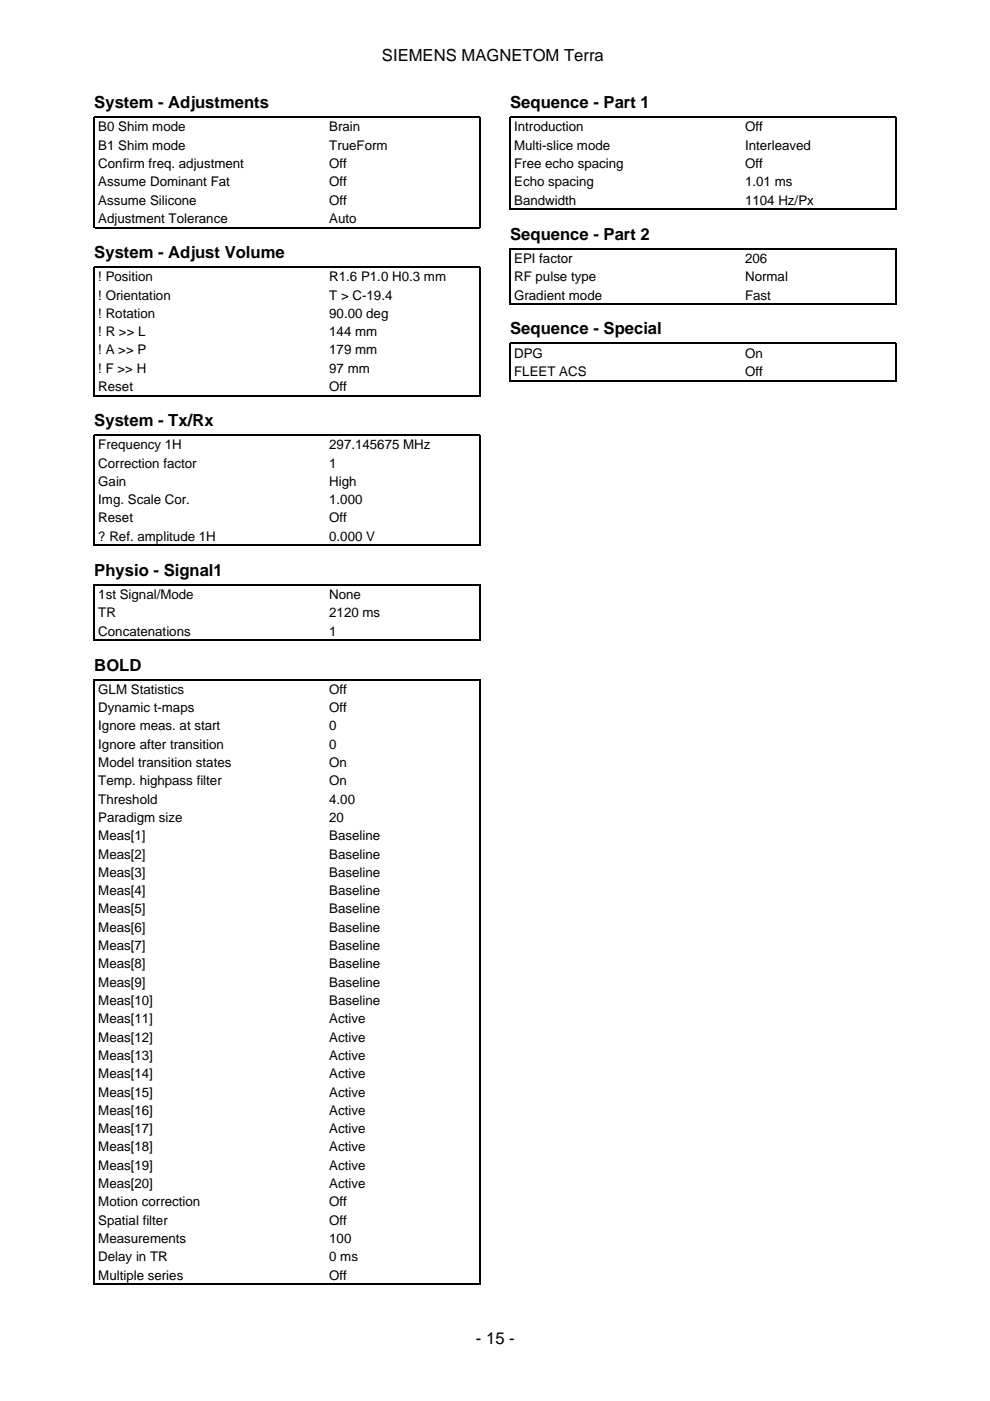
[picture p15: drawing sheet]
<svg xmlns="http://www.w3.org/2000/svg" width="210mm" height="297mm" viewBox="0 0 210 297" stroke-linecap="round" stroke-linejoin="round" font-family="sans-serif">
<defs><g id="words">
<g font-size="3.5">
<text x="81" y="12.9">SIEMENS MAGNETOM Terra</text>
<text x="20" y="22.9">System - Adjustments</text>
<text x="108.2" y="22.9">Sequence - Part 1</text>
<text x="108.2" y="50.8">Sequence - Part 2</text>
<text x="20" y="54.7">System - Adjust Volume</text>
<text x="108.2" y="70.9">Sequence - Special</text>
<text x="20" y="90.3">System - Tx/Rx</text>
<text x="20" y="122.1">Physio - Signal1</text>
<text x="20" y="142.2">BOLD</text>
<text x="100.9" y="284.9">- 15 -</text>
</g>
<g font-size="2.8">
<text x="20.8" y="27.9">B0 Shim mode</text>
<text x="69.8" y="27.9">Brain</text>
<text x="109" y="27.9">Introduction</text>
<text x="158" y="27.9">Off</text>
<text x="20.8" y="31.7">B1 Shim mode</text>
<text x="20.8" y="35.6">Confirm freq. adjustment</text>
<text x="69.8" y="31.7">TrueForm</text>
<text x="69.8" y="35.6">Off</text>
<text x="109" y="31.7">Multi-slice mode</text>
<text x="109" y="35.6">Free echo spacing</text>
<text x="158" y="31.7">Interleaved</text>
<text x="158" y="35.6">Off</text>
<text x="20.8" y="39.5">Assume Dominant Fat</text>
<text x="69.8" y="39.5">Off</text>
<text x="109" y="39.5">Echo spacing</text>
<text x="158" y="39.5">1.01 ms</text>
<text x="20.8" y="43.4">Assume Silicone</text>
<text x="20.8" y="47.3">Adjustment Tolerance</text>
<text x="69.8" y="43.4">Off</text>
<text x="69.8" y="47.3">Auto</text>
<text x="109" y="43.4">Bandwidth</text>
<text x="158" y="43.4">1104 Hz/Px</text>
<text x="20.8" y="59.6">! Position</text>
<text x="69.8" y="59.6">R1.6 P1.0 H0.3 mm</text>
<text x="109" y="55.7">EPI factor</text>
<text x="109" y="59.6">RF pulse type</text>
<text x="158" y="55.7">206</text>
<text x="158" y="59.6">Normal</text>
<text x="20.8" y="63.5">! Orientation</text>
<text x="69.8" y="63.5">T &gt; C-19.4</text>
<text x="109" y="63.5">Gradient mode</text>
<text x="158" y="63.5">Fast</text>
<text x="20.8" y="67.4">! Rotation</text>
<text x="20.8" y="71.3">! R &gt;&gt; L</text>
<text x="69.8" y="67.4">90.00 deg</text>
<text x="69.8" y="71.3">144 mm</text>
<text x="20.8" y="75.1">! A &gt;&gt; P</text>
<text x="69.8" y="75.1">179 mm</text>
<text x="109" y="75.8">DPG</text>
<text x="158" y="75.8">On</text>
<text x="20.8" y="79">! F &gt;&gt; H</text>
<text x="20.8" y="82.9">Reset</text>
<text x="69.8" y="79">97 mm</text>
<text x="69.8" y="82.9">Off</text>
<text x="109" y="79.7">FLEET ACS</text>
<text x="158" y="79.7">Off</text>
<text x="20.8" y="95.2">Frequency 1H</text>
<text x="69.8" y="95.2">297.145675 MHz</text>
<text x="20.8" y="99.1">Correction factor</text>
<text x="69.8" y="99.1">1</text>
<text x="20.8" y="103">Gain</text>
<text x="20.8" y="106.9">Img. Scale Cor.</text>
<text x="69.8" y="103">High</text>
<text x="69.8" y="106.9">1.000</text>
<text x="20.8" y="110.8">Reset</text>
<text x="69.8" y="110.8">Off</text>
<text x="20.8" y="114.7">? Ref. amplitude 1H</text>
<text x="69.8" y="114.7">0.000 V</text>
<text x="20.8" y="127">1st Signal/Mode</text>
<text x="20.8" y="130.9">TR</text>
<text x="69.8" y="127">None</text>
<text x="69.8" y="130.9">2120 ms</text>
<text x="20.8" y="134.8">Concatenations</text>
<text x="69.8" y="134.8">1</text>
<text x="20.8" y="147.1">GLM Statistics</text>
<text x="69.8" y="147.1">Off</text>
<text x="20.8" y="151">Dynamic t-maps</text>
<text x="20.8" y="154.9">Ignore meas. at start</text>
<text x="69.8" y="151">Off</text>
<text x="69.8" y="154.9">0</text>
<text x="20.8" y="158.7">Ignore after transition</text>
<text x="69.8" y="158.7">0</text>
<text x="20.8" y="162.6">Model transition states</text>
<text x="20.8" y="166.5">Temp. highpass filter</text>
<text x="69.8" y="162.6">On</text>
<text x="69.8" y="166.5">On</text>
<text x="20.8" y="170.4">Threshold</text>
<text x="69.8" y="170.4">4.00</text>
<text x="20.8" y="174.3">Paradigm size</text>
<text x="20.8" y="178.2">Meas[1]</text>
<text x="69.8" y="174.3">20</text>
<text x="69.8" y="178.2">Baseline</text>
<text x="20.8" y="182">Meas[2]</text>
<text x="20.8" y="185.9">Meas[3]</text>
<text x="69.8" y="182">Baseline</text>
<text x="69.8" y="185.9">Baseline</text>
<text x="20.8" y="189.8">Meas[4]</text>
<text x="69.8" y="189.8">Baseline</text>
<text x="20.8" y="193.7">Meas[5]</text>
<text x="20.8" y="197.6">Meas[6]</text>
<text x="69.8" y="193.7">Baseline</text>
<text x="69.8" y="197.6">Baseline</text>
<text x="20.8" y="201.4">Meas[7]</text>
<text x="69.8" y="201.4">Baseline</text>
<text x="20.8" y="205.3">Meas[8]</text>
<text x="20.8" y="209.2">Meas[9]</text>
<text x="69.8" y="205.3">Baseline</text>
<text x="69.8" y="209.2">Baseline</text>
<text x="20.8" y="213.1">Meas[10]</text>
<text x="69.8" y="213.1">Baseline</text>
<text x="20.8" y="217">Meas[11]</text>
<text x="20.8" y="220.8">Meas[12]</text>
<text x="69.8" y="217">Active</text>
<text x="69.8" y="220.8">Active</text>
<text x="20.8" y="224.7">Meas[13]</text>
<text x="69.8" y="224.7">Active</text>
<text x="20.8" y="228.6">Meas[14]</text>
<text x="20.8" y="232.5">Meas[15]</text>
<text x="69.8" y="228.6">Active</text>
<text x="69.8" y="232.5">Active</text>
<text x="20.8" y="236.4">Meas[16]</text>
<text x="69.8" y="236.4">Active</text>
<text x="20.8" y="240.2">Meas[17]</text>
<text x="20.8" y="244.1">Meas[18]</text>
<text x="69.8" y="240.2">Active</text>
<text x="69.8" y="244.1">Active</text>
<text x="20.8" y="248">Meas[19]</text>
<text x="20.8" y="251.9">Meas[20]</text>
<text x="69.8" y="248">Active</text>
<text x="69.8" y="251.9">Active</text>
<text x="20.8" y="255.8">Motion correction</text>
<text x="69.8" y="255.8">Off</text>
<text x="20.8" y="259.6">Spatial filter</text>
<text x="20.8" y="263.5">Measurements</text>
<text x="69.8" y="259.6">Off</text>
<text x="69.8" y="263.5">100</text>
<text x="20.8" y="267.4">Delay in TR</text>
<text x="69.8" y="267.4">0 ms</text>
<text x="20.8" y="271.3">Multiple series</text>
<text x="69.8" y="271.3">Off</text>
</g>
</g></defs>
<g fill="none" stroke="#000" stroke-width=".26">
<path d="M20 48.4v-23.6h81.8v23.6M20.1 48.3h81.6M108.2 44.5v-19.7h81.8v19.7M108.3 44.4h81.6M108.2 64.6v-11.9h81.8v11.9M108.3 64.5h81.6M20 84v-27.4h81.8v27.4M20.1 83.9h81.6M108.2 80.8v-8h81.8v8M108.3 80.7h81.6M20 115.8v-23.6h81.8v23.6M20.1 115.6h81.6"/>
<path d="M20 135.9v-11.9h81.8v11.9M20.1 135.7h81.6M20 272.4v-128.3h81.8v128.3M20.1 272.3h81.6"/>
</g>
<use href="#words"/>
</svg>
